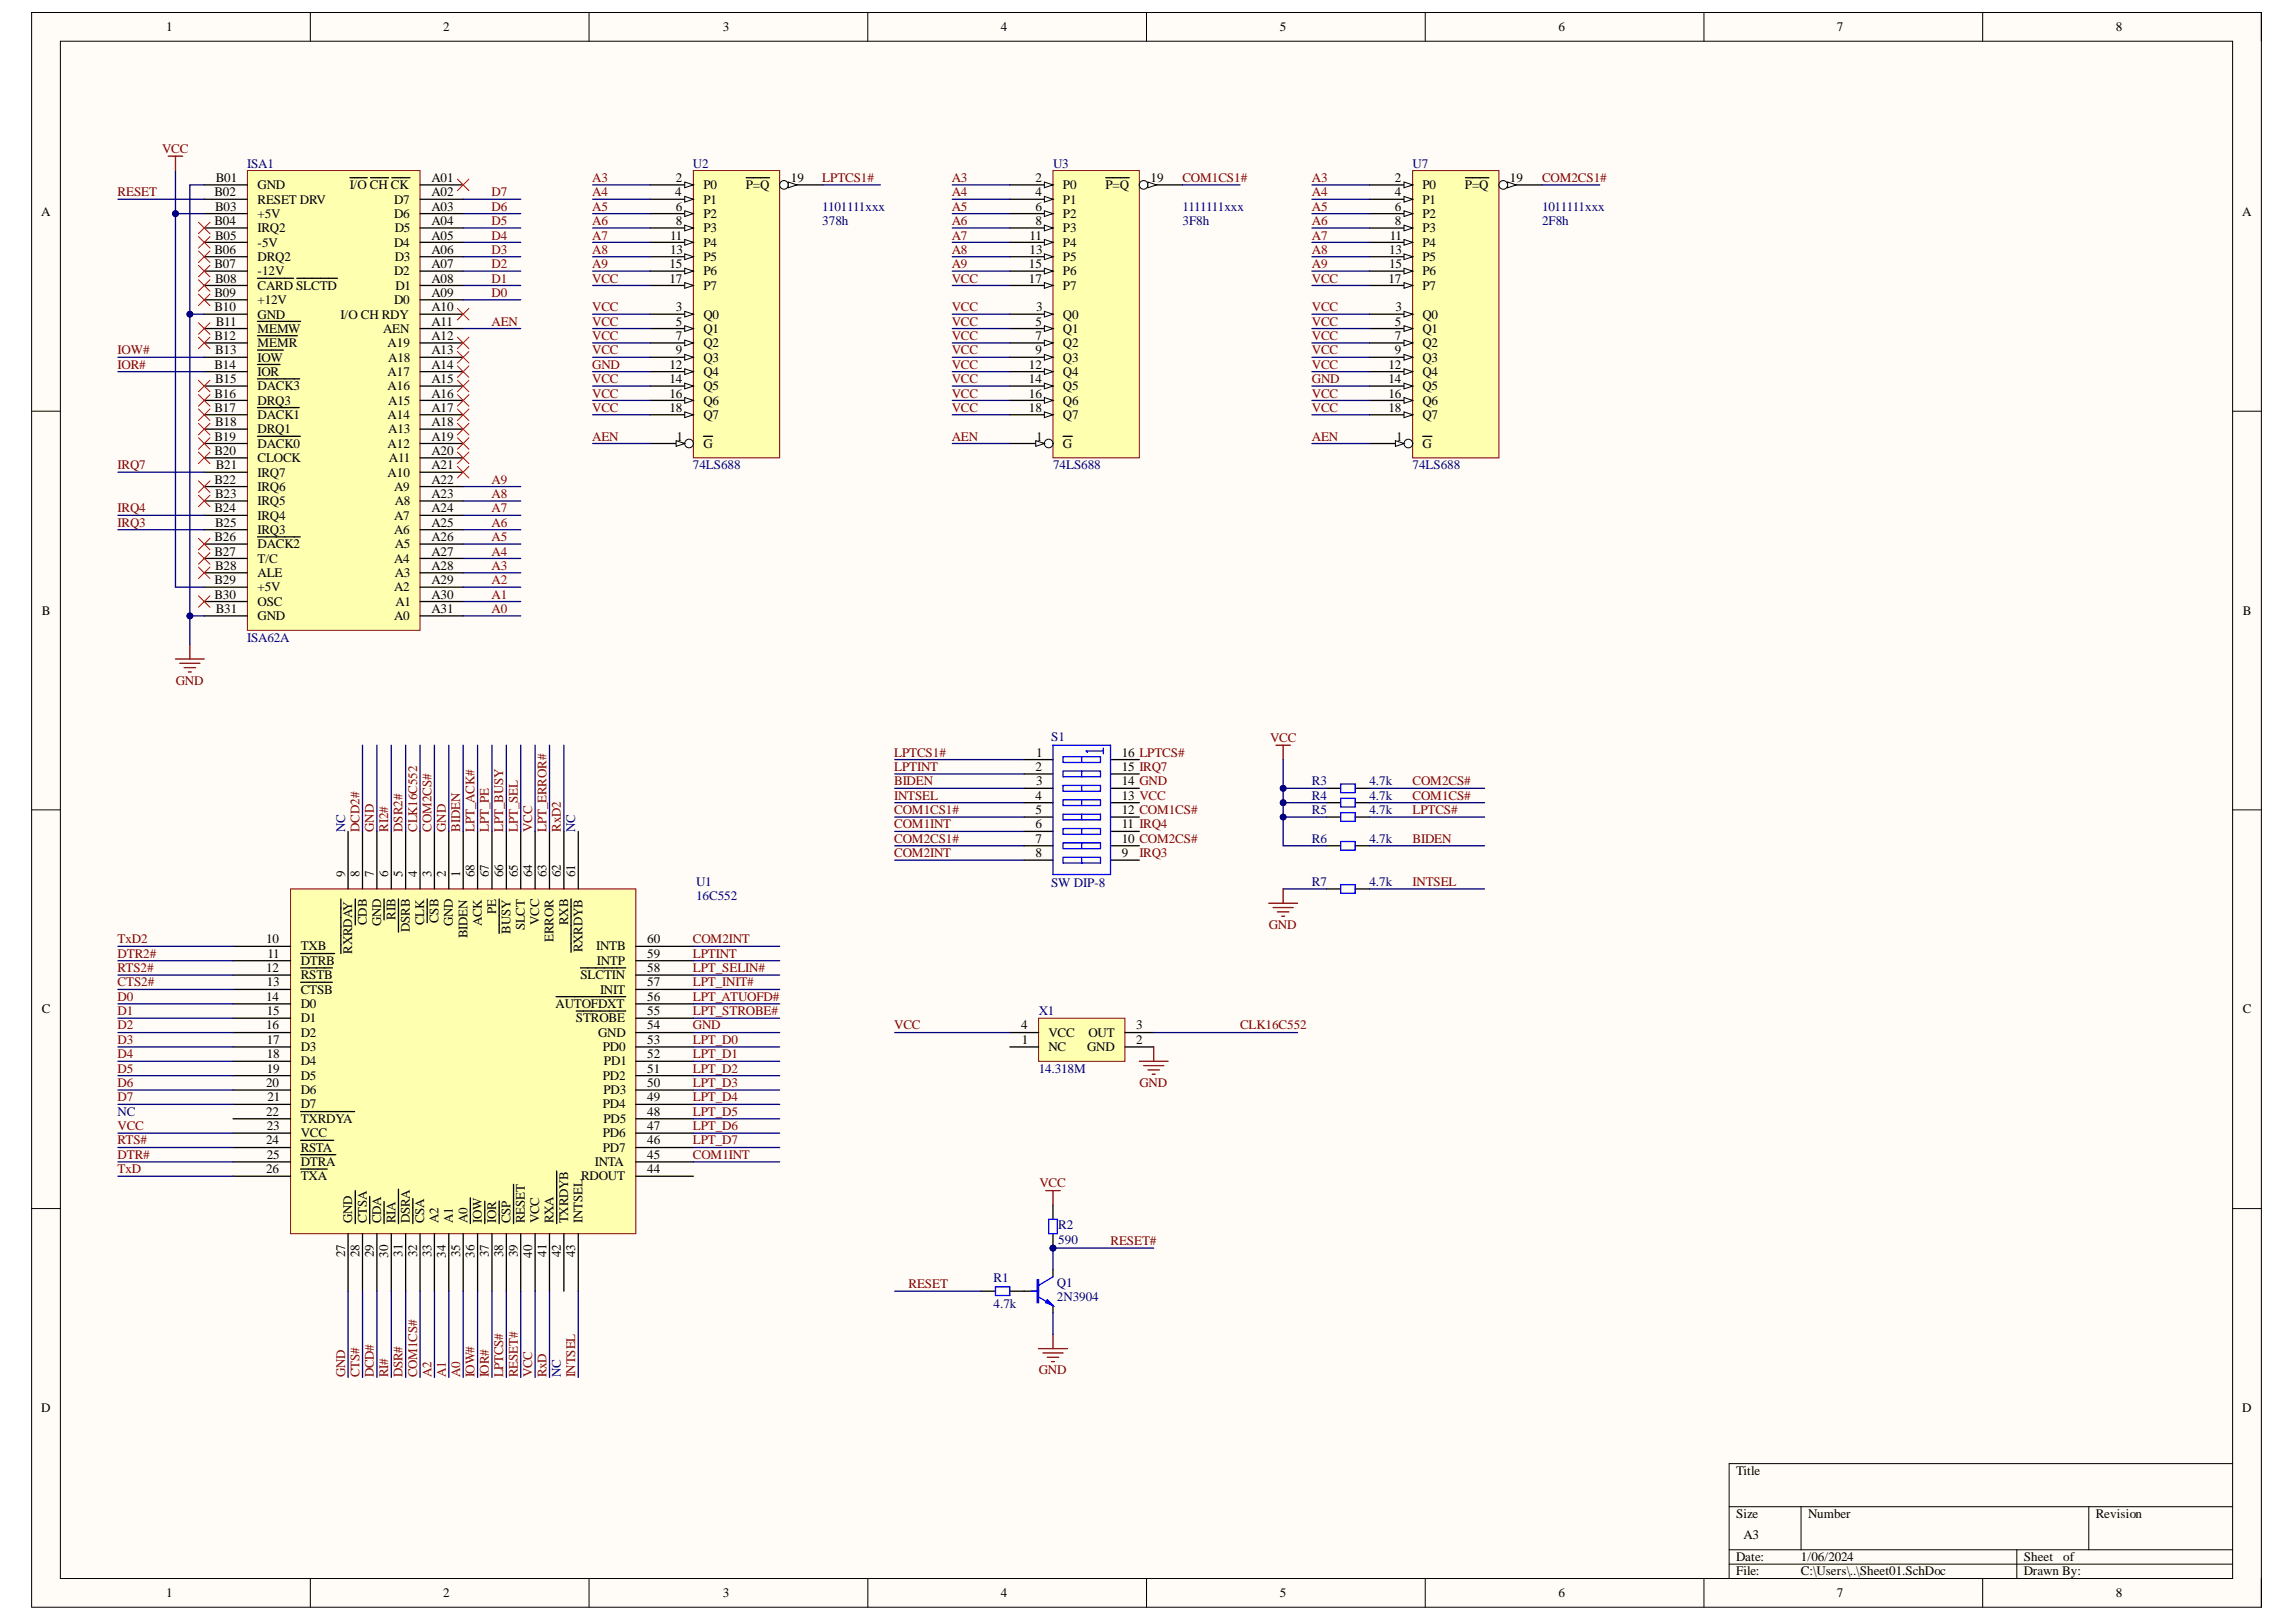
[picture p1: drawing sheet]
<svg xmlns="http://www.w3.org/2000/svg" width="297mm" height="210mm" viewBox="0 0 297 210" stroke-linecap="round" stroke-linejoin="round" font-family="sans-serif">
<defs><g id="words">
<g font-size="1.7">
<text x="21.5" y="4">1</text>
<text x="57.3" y="4">2</text>
<text x="93.5" y="4">3</text>
<text x="129.5" y="4">4</text>
<text x="165.6" y="4">5</text>
<text x="201.6" y="4">6</text>
<text x="237.6" y="4">7</text>
<text x="273.7" y="4">8</text>
<text x="27.9" y="23.6">B01</text>
<text x="55.8" y="23.6">A01</text>
<text x="87.4" y="23.6">2</text>
<text x="102.3" y="23.6">19</text>
<text x="134" y="23.6">2</text>
<text x="148.8" y="23.6">19</text>
<text x="180.5" y="23.6">2</text>
<text x="195.3" y="23.6">19</text>
<text x="5.3" y="28">A</text>
<text x="27.7" y="25.4">B02</text>
<text x="27.7" y="29.1">B04</text>
<text x="27.8" y="27.3">B03</text>
<text x="33.3" y="24.5">GND</text>
<text x="33.3" y="26.4">RESET DRV</text>
<text x="33.3" y="28.2">+5V</text>
<text x="45.2" y="24.5">I/O CH CK</text>
<text x="51" y="26.4">D7</text>
<text x="51" y="28.2">D6</text>
<text x="55.8" y="25.4">A02</text>
<text x="55.8" y="27.3">A03</text>
<text x="55.8" y="29.1">A04</text>
<text x="87.4" y="25.4">4</text>
<text x="87.4" y="27.3">6</text>
<text x="87.4" y="29.1">8</text>
<text x="91" y="24.5">P0</text>
<text x="91" y="26.4">P1</text>
<text x="91" y="28.2">P2</text>
<text x="96.5" y="24.5">P=Q</text>
<text x="134" y="25.4">4</text>
<text x="134" y="27.3">6</text>
<text x="134" y="29.1">8</text>
<text x="137.5" y="24.5">P0</text>
<text x="137.5" y="26.4">P1</text>
<text x="137.5" y="28.2">P2</text>
<text x="143" y="24.5">P=Q</text>
<text x="180.5" y="25.4">4</text>
<text x="180.5" y="27.3">6</text>
<text x="180.5" y="29.1">8</text>
<text x="184" y="24.5">P0</text>
<text x="184" y="26.4">P1</text>
<text x="184" y="28.2">P2</text>
<text x="189.5" y="24.5">P=Q</text>
<text x="290.1" y="28">A</text>
<text x="27.7" y="32.9">B06</text>
<text x="27.7" y="34.7">B07</text>
<text x="27.8" y="31">B05</text>
<text x="33.3" y="30.1">IRQ2</text>
<text x="33.3" y="31.9">-5V</text>
<text x="33.3" y="33.8">DRQ2</text>
<text x="33.3" y="35.6">-12V</text>
<text x="51" y="31.9">D4</text>
<text x="51" y="35.6">D2</text>
<text x="51.1" y="30.1">D5</text>
<text x="51.1" y="33.8">D3</text>
<text x="55.8" y="31">A05</text>
<text x="55.8" y="32.9">A06</text>
<text x="55.8" y="34.7">A07</text>
<text x="86.6" y="34.7">15</text>
<text x="86.7" y="31">11</text>
<text x="86.7" y="32.9">13</text>
<text x="91" y="30.1">P3</text>
<text x="91" y="31.9">P4</text>
<text x="91" y="33.8">P5</text>
<text x="91" y="35.6">P6</text>
<text x="133.1" y="34.7">15</text>
<text x="133.2" y="31">11</text>
<text x="133.2" y="32.9">13</text>
<text x="137.5" y="30.1">P3</text>
<text x="137.5" y="31.9">P4</text>
<text x="137.5" y="33.8">P5</text>
<text x="137.5" y="35.6">P6</text>
<text x="179.7" y="32.9">13</text>
<text x="179.7" y="34.7">15</text>
<text x="179.8" y="31">11</text>
<text x="184" y="30.1">P3</text>
<text x="184" y="31.9">P4</text>
<text x="184" y="33.8">P5</text>
<text x="184" y="35.6">P6</text>
<text x="27.7" y="38.4">B09</text>
<text x="27.7" y="40.3">B10</text>
<text x="27.8" y="36.6">B08</text>
<text x="33.3" y="37.5">CARD SLCTD</text>
<text x="33.3" y="39.4">+12V</text>
<text x="33.3" y="41.2">GND</text>
<text x="44.1" y="41.2">I/O CH RDY</text>
<text x="51" y="39.4">D0</text>
<text x="51.2" y="37.5">D1</text>
<text x="55.8" y="36.6">A08</text>
<text x="55.8" y="38.4">A09</text>
<text x="55.8" y="40.3">A10</text>
<text x="86.6" y="36.6">17</text>
<text x="87.4" y="40.3">3</text>
<text x="91" y="37.5">P7</text>
<text x="91" y="41.2">Q0</text>
<text x="133.1" y="36.6">17</text>
<text x="134" y="40.3">3</text>
<text x="137.5" y="37.5">P7</text>
<text x="137.5" y="41.2">Q0</text>
<text x="179.6" y="36.6">17</text>
<text x="180.6" y="40.3">3</text>
<text x="184" y="37.5">P7</text>
<text x="184" y="41.2">Q0</text>
<text x="27.7" y="44">B12</text>
<text x="27.7" y="47.7">B14</text>
<text x="27.8" y="45.9">B13</text>
<text x="27.9" y="42.1">B11</text>
<text x="33.3" y="43.1">MEMW</text>
<text x="33.3" y="44.9">MEMR</text>
<text x="33.3" y="46.8">IOW</text>
<text x="49.6" y="43.1">AEN</text>
<text x="50.1" y="44.9">A19</text>
<text x="50.2" y="46.8">A18</text>
<text x="55.8" y="42.1">A11</text>
<text x="55.8" y="44">A12</text>
<text x="55.8" y="45.9">A13</text>
<text x="55.8" y="47.7">A14</text>
<text x="86.6" y="47.7">12</text>
<text x="87.4" y="42.1">5</text>
<text x="87.4" y="44">7</text>
<text x="87.4" y="45.9">9</text>
<text x="91" y="43.1">Q1</text>
<text x="91" y="44.9">Q2</text>
<text x="91" y="46.8">Q3</text>
<text x="133.1" y="47.7">12</text>
<text x="134" y="42.1">5</text>
<text x="134" y="44">7</text>
<text x="134" y="45.9">9</text>
<text x="137.5" y="43.1">Q1</text>
<text x="137.5" y="44.9">Q2</text>
<text x="137.5" y="46.8">Q3</text>
<text x="179.6" y="47.7">12</text>
<text x="180.5" y="42.1">5</text>
<text x="180.5" y="44">7</text>
<text x="180.5" y="45.9">9</text>
<text x="184" y="43.1">Q1</text>
<text x="184" y="44.9">Q2</text>
<text x="184" y="46.8">Q3</text>
<text x="27.7" y="51.4">B16</text>
<text x="27.7" y="53.3">B17</text>
<text x="27.8" y="49.6">B15</text>
<text x="33.3" y="48.7">IOR</text>
<text x="33.3" y="50.5">DACK3</text>
<text x="33.3" y="52.4">DRQ3</text>
<text x="50.1" y="48.7">A17</text>
<text x="50.1" y="50.5">A16</text>
<text x="50.2" y="52.4">A15</text>
<text x="55.8" y="49.6">A15</text>
<text x="55.8" y="51.4">A16</text>
<text x="55.8" y="53.3">A17</text>
<text x="86.6" y="49.6">14</text>
<text x="86.6" y="51.4">16</text>
<text x="86.6" y="53.3">18</text>
<text x="91" y="48.7">Q4</text>
<text x="91" y="50.5">Q5</text>
<text x="91" y="52.4">Q6</text>
<text x="133.1" y="49.6">14</text>
<text x="133.1" y="51.4">16</text>
<text x="133.1" y="53.3">18</text>
<text x="137.5" y="48.7">Q4</text>
<text x="137.5" y="50.5">Q5</text>
<text x="137.5" y="52.4">Q6</text>
<text x="179.6" y="49.6">14</text>
<text x="179.6" y="51.4">16</text>
<text x="179.6" y="53.3">18</text>
<text x="184" y="48.7">Q4</text>
<text x="184" y="50.5">Q5</text>
<text x="184" y="52.4">Q6</text>
<text x="27.7" y="57">B19</text>
<text x="27.7" y="58.9">B20</text>
<text x="27.8" y="55.2">B18</text>
<text x="33.3" y="54.2">DACK1</text>
<text x="33.3" y="56.1">DRQ1</text>
<text x="33.3" y="57.9">DACK0</text>
<text x="33.3" y="59.8">CLOCK</text>
<text x="50.1" y="54.2">A14</text>
<text x="50.1" y="57.9">A12</text>
<text x="50.2" y="56.1">A13</text>
<text x="50.3" y="59.8">A11</text>
<text x="55.8" y="55.2">A18</text>
<text x="55.8" y="57">A19</text>
<text x="55.8" y="58.9">A20</text>
<text x="87.5" y="57">1</text>
<text x="91" y="54.2">Q7</text>
<text x="91" y="57.9">G</text>
<text x="134" y="57">1</text>
<text x="137.5" y="54.2">Q7</text>
<text x="137.5" y="57.9">G</text>
<text x="180.6" y="57">1</text>
<text x="184" y="54.2">Q7</text>
<text x="184" y="57.9">G</text>
<text x="27.7" y="62.6">B22</text>
<text x="27.8" y="64.5">B23</text>
<text x="27.9" y="60.7">B21</text>
<text x="33.3" y="61.7">IRQ7</text>
<text x="33.3" y="63.5">IRQ6</text>
<text x="33.3" y="65.4">IRQ5</text>
<text x="50.1" y="61.7">A10</text>
<text x="51" y="63.5">A9</text>
<text x="51.1" y="65.4">A8</text>
<text x="55.8" y="60.7">A21</text>
<text x="55.8" y="62.6">A22</text>
<text x="55.8" y="64.5">A23</text>
<text x="27.7" y="66.3">B24</text>
<text x="27.7" y="70">B26</text>
<text x="27.7" y="71.9">B27</text>
<text x="27.8" y="68.2">B25</text>
<text x="33.3" y="67.2">IRQ4</text>
<text x="33.3" y="69.1">IRQ3</text>
<text x="33.3" y="71">DACK2</text>
<text x="51" y="67.2">A7</text>
<text x="51" y="69.1">A6</text>
<text x="51.1" y="71">A5</text>
<text x="55.8" y="66.3">A24</text>
<text x="55.8" y="68.2">A25</text>
<text x="55.8" y="70">A26</text>
<text x="55.8" y="71.9">A27</text>
<text x="27.7" y="75.6">B29</text>
<text x="27.7" y="77.5">B30</text>
<text x="27.8" y="73.7">B28</text>
<text x="33.3" y="72.8">T/C</text>
<text x="33.3" y="74.7">ALE</text>
<text x="33.3" y="76.5">+5V</text>
<text x="51" y="72.8">A4</text>
<text x="51" y="76.5">A2</text>
<text x="51.1" y="74.7">A3</text>
<text x="55.8" y="73.7">A28</text>
<text x="55.8" y="75.6">A29</text>
<text x="55.8" y="77.5">A30</text>
<text x="5.4" y="79.6">B</text>
<text x="27.9" y="79.3">B31</text>
<text x="33.3" y="78.4">OSC</text>
<text x="33.3" y="80.3">GND</text>
<text x="51" y="80.3">A0</text>
<text x="51.2" y="78.4">A1</text>
<text x="55.8" y="79.3">A31</text>
<text x="290.1" y="79.6">B</text>
<text x="134" y="99.8">2</text>
<text x="134" y="97.9">1</text>
<text x="134" y="101.6">3</text>
<text x="145.1" y="97.9">16 LPTCS#</text>
<text x="145.1" y="99.8">15 IRQ7</text>
<text x="145.1" y="101.6">14 GND</text>
<text x="134" y="103.5">4</text>
<text x="134" y="105.3">5</text>
<text x="134" y="107.2">6</text>
<text x="145.1" y="103.5">13 VCC</text>
<text x="145.1" y="105.3">12 COM1CS#</text>
<text x="145.1" y="107.2">11 IRQ4</text>
<text x="44.7" y="113.5" transform="rotate(-90 44.7 113.5)">9</text>
<text x="46.5" y="113.5" transform="rotate(-90 46.5 113.5)">8</text>
<text x="48.4" y="113.5" transform="rotate(-90 48.4 113.5)">7</text>
<text x="50.2" y="113.5" transform="rotate(-90 50.2 113.5)">6</text>
<text x="52.1" y="113.5" transform="rotate(-90 52.1 113.5)">5</text>
<text x="54" y="113.5" transform="rotate(-90 54 113.5)">4</text>
<text x="55.8" y="113.5" transform="rotate(-90 55.8 113.5)">3</text>
<text x="57.7" y="113.5" transform="rotate(-90 57.7 113.5)">2</text>
<text x="59.5" y="113.5" transform="rotate(-90 59.5 113.5)">1</text>
<text x="61.4" y="113.5" transform="rotate(-90 61.4 113.5)">68</text>
<text x="63.3" y="113.5" transform="rotate(-90 63.3 113.5)">67</text>
<text x="65.1" y="113.5" transform="rotate(-90 65.1 113.5)">66</text>
<text x="67" y="113.5" transform="rotate(-90 67 113.5)">65</text>
<text x="68.8" y="113.5" transform="rotate(-90 68.8 113.5)">64</text>
<text x="70.7" y="113.5" transform="rotate(-90 70.7 113.5)">63</text>
<text x="72.6" y="113.5" transform="rotate(-90 72.6 113.5)">62</text>
<text x="74.4" y="113.5" transform="rotate(-90 74.4 113.5)">61</text>
<text x="134" y="109.1">7</text>
<text x="134" y="110.9">8</text>
<text x="145.1" y="109.1">10 COM2CS#</text>
<text x="145.1" y="110.9">9</text>
<text x="47.4" y="119.7" transform="rotate(-90 47.4 119.7)">CDB</text>
<text x="49.3" y="119.9" transform="rotate(-90 49.3 119.9)">GND</text>
<text x="51.2" y="119" transform="rotate(-90 51.2 119)">RIB</text>
<text x="54.9" y="119.7" transform="rotate(-90 54.9 119.7)">CLK</text>
<text x="56.7" y="119.5" transform="rotate(-90 56.7 119.5)">CSB</text>
<text x="58.6" y="119.9" transform="rotate(-90 58.6 119.9)">GND</text>
<text x="62.3" y="119.9" transform="rotate(-90 62.3 119.9)">ACK</text>
<text x="64.2" y="118.3" transform="rotate(-90 64.2 118.3)">PE</text>
<text x="69.8" y="119.7" transform="rotate(-90 69.8 119.7)">VCC</text>
<text x="73.5" y="119.7" transform="rotate(-90 73.5 119.7)">RXB</text>
<text x="34.4" y="122.1">10</text>
<text x="34.4" y="125.8">12</text>
<text x="34.6" y="123.9">11</text>
<text x="38.9" y="123">TXB</text>
<text x="38.9" y="124.9">DTRB</text>
<text x="45.6" y="123.4" transform="rotate(-90 45.6 123.4)">RXRDAY</text>
<text x="53" y="120.6" transform="rotate(-90 53 120.6)">DSRB</text>
<text x="60.5" y="121.4" transform="rotate(-90 60.5 121.4)">BIDEN</text>
<text x="66" y="120.8" transform="rotate(-90 66 120.8)">BUSY</text>
<text x="67.9" y="120.4" transform="rotate(-90 67.9 120.4)">SLCT</text>
<text x="71.6" y="121.9" transform="rotate(-90 71.6 121.9)">ERROR</text>
<text x="75.3" y="123.3" transform="rotate(-90 75.3 123.3)">RXRDYB</text>
<text x="77.1" y="123">INTB</text>
<text x="77.2" y="124.9">INTP</text>
<text x="83.7" y="125.8">58</text>
<text x="83.7" y="123.9">59</text>
<text x="83.7" y="122.1">60</text>
<text x="5.4" y="131.1">C</text>
<text x="34.4" y="129.5">14</text>
<text x="34.5" y="127.6">13</text>
<text x="34.5" y="131.4">15</text>
<text x="38.9" y="126.7">RSTB</text>
<text x="38.9" y="128.6">CTSB</text>
<text x="38.9" y="130.4">D0</text>
<text x="71.9" y="130.4">AUTOFDXT</text>
<text x="75.1" y="126.7">SLCTIN</text>
<text x="77.6" y="128.6">INIT</text>
<text x="83.7" y="131.4">55</text>
<text x="83.7" y="129.5">56</text>
<text x="83.7" y="127.6">57</text>
<text x="290.1" y="131.1">C</text>
<text x="34.4" y="133.2">16</text>
<text x="34.5" y="135.1">17</text>
<text x="34.5" y="136.9">18</text>
<text x="38.9" y="132.3">D1</text>
<text x="38.9" y="134.2">D2</text>
<text x="38.9" y="136">D3</text>
<text x="38.9" y="137.9">D4</text>
<text x="74.5" y="132.3">STROBE</text>
<text x="77.4" y="134.2">GND</text>
<text x="78" y="136">PD0</text>
<text x="78.1" y="137.9">PD1</text>
<text x="83.7" y="136.9">52</text>
<text x="83.7" y="135.1">53</text>
<text x="83.7" y="133.2">54</text>
<text x="132.1" y="133.2">4</text>
<text x="132.2" y="135.1">1</text>
<text x="135.6" y="136">NC</text>
<text x="135.6" y="134.2">VCC</text>
<text x="140.6" y="136">GND</text>
<text x="140.8" y="134.2">OUT</text>
<text x="147" y="135.1">2</text>
<text x="147" y="133.2">3</text>
<text x="34.4" y="140.7">20</text>
<text x="34.5" y="138.8">19</text>
<text x="34.6" y="142.5">21</text>
<text x="38.9" y="139.7">D5</text>
<text x="38.9" y="141.6">D6</text>
<text x="38.9" y="143.4">D7</text>
<text x="78" y="143.4">PD4</text>
<text x="78" y="139.7">PD2</text>
<text x="78.1" y="141.6">PD3</text>
<text x="83.7" y="142.5">49</text>
<text x="83.7" y="140.7">50</text>
<text x="83.7" y="138.8">51</text>
<text x="34.4" y="144.4">22</text>
<text x="34.4" y="148.1">24</text>
<text x="34.5" y="146.2">23</text>
<text x="34.5" y="150">25</text>
<text x="38.9" y="145.3">TXRDYA</text>
<text x="38.9" y="147.2">VCC</text>
<text x="38.9" y="149">RSTA</text>
<text x="78" y="149">PD7</text>
<text x="78" y="147.2">PD6</text>
<text x="78.1" y="145.3">PD5</text>
<text x="83.7" y="150">45</text>
<text x="83.7" y="148.1">46</text>
<text x="83.7" y="146.2">47</text>
<text x="83.7" y="144.4">48</text>
<text x="34.4" y="151.8">26</text>
<text x="38.9" y="150.9">DTRA</text>
<text x="38.9" y="152.7">TXA</text>
<text x="75.2" y="152.7">RDOUT</text>
<text x="77" y="150.9">INTA</text>
<text x="83.7" y="151.8">44</text>
<text x="45.6" y="158.3" transform="rotate(-90 45.6 158.3)">GND</text>
<text x="47.4" y="158.3" transform="rotate(-90 47.4 158.3)">CTSA</text>
<text x="49.3" y="158.3" transform="rotate(-90 49.3 158.3)">CDA</text>
<text x="51.2" y="158.3" transform="rotate(-90 51.2 158.3)">RIA</text>
<text x="53" y="158.3" transform="rotate(-90 53 158.3)">DSRA</text>
<text x="54.9" y="158.3" transform="rotate(-90 54.9 158.3)">CSA</text>
<text x="56.7" y="158.3" transform="rotate(-90 56.7 158.3)">A2</text>
<text x="58.6" y="158.3" transform="rotate(-90 58.6 158.3)">A1</text>
<text x="60.5" y="158.3" transform="rotate(-90 60.5 158.3)">A0</text>
<text x="62.3" y="158.3" transform="rotate(-90 62.3 158.3)">IOW</text>
<text x="64.2" y="158.3" transform="rotate(-90 64.2 158.3)">IOR</text>
<text x="66" y="158.3" transform="rotate(-90 66 158.3)">CSP</text>
<text x="67.9" y="158.3" transform="rotate(-90 67.9 158.3)">RESET</text>
<text x="69.8" y="158.3" transform="rotate(-90 69.8 158.3)">VCC</text>
<text x="71.6" y="158.3" transform="rotate(-90 71.6 158.3)">RXA</text>
<text x="73.5" y="158.3" transform="rotate(-90 73.5 158.3)">TXRDYB</text>
<text x="75.3" y="158.3" transform="rotate(-90 75.3 158.3)">INTSEL</text>
<text x="44.7" y="162.7" transform="rotate(-90 44.7 162.7)">27</text>
<text x="46.5" y="162.7" transform="rotate(-90 46.5 162.7)">28</text>
<text x="48.4" y="162.7" transform="rotate(-90 48.4 162.7)">29</text>
<text x="50.2" y="162.8" transform="rotate(-90 50.2 162.8)">30</text>
<text x="52.1" y="162.6" transform="rotate(-90 52.1 162.6)">31</text>
<text x="54" y="162.7" transform="rotate(-90 54 162.7)">32</text>
<text x="55.8" y="162.7" transform="rotate(-90 55.8 162.7)">33</text>
<text x="57.7" y="162.8" transform="rotate(-90 57.7 162.8)">34</text>
<text x="59.5" y="162.7" transform="rotate(-90 59.5 162.7)">35</text>
<text x="61.4" y="162.8" transform="rotate(-90 61.4 162.8)">36</text>
<text x="63.3" y="162.7" transform="rotate(-90 63.3 162.7)">37</text>
<text x="65.1" y="162.7" transform="rotate(-90 65.1 162.7)">38</text>
<text x="67" y="162.7" transform="rotate(-90 67 162.7)">39</text>
<text x="68.8" y="162.8" transform="rotate(-90 68.8 162.8)">40</text>
<text x="70.7" y="162.6" transform="rotate(-90 70.7 162.6)">41</text>
<text x="72.6" y="162.7" transform="rotate(-90 72.6 162.7)">42</text>
<text x="74.4" y="162.7" transform="rotate(-90 74.4 162.7)">43</text>
<text x="5.3" y="182.7">D</text>
<text x="290.1" y="182.7">D</text>
<text x="224.6" y="190.8">Title</text>
<text x="224.6" y="196.4">Size</text>
<text x="233.9" y="196.4">Number</text>
<text x="271.1" y="196.4">Revision</text>
<text x="224.6" y="202">Date:</text>
<text x="224.6" y="203.9">File:</text>
<text x="225.5" y="199.2">A3</text>
<text x="233" y="202">1/06/2024</text>
<text x="233" y="203.9">C:\Users\..\Sheet01.SchDoc</text>
<text x="261.8" y="202">Sheet</text>
<text x="261.8" y="203.9">Drawn By:</text>
<text x="266.9" y="202">of</text>
<text x="21.5" y="206.6">1</text>
<text x="57.3" y="206.6">2</text>
<text x="93.5" y="206.6">3</text>
<text x="129.5" y="206.6">4</text>
<text x="165.6" y="206.6">5</text>
<text x="201.6" y="206.6">6</text>
<text x="237.6" y="206.6">7</text>
<text x="273.7" y="206.6">8</text>
</g>
<g font-size="1.7" fill="#800000">
<text x="21" y="19.8">VCC</text>
<text x="76.6" y="23.6">A3</text>
<text x="106.4" y="23.6">LPTCS1#</text>
<text x="123.1" y="23.6">A3</text>
<text x="153" y="23.6">COM1CS1#</text>
<text x="169.7" y="23.6">A3</text>
<text x="199.5" y="23.6">COM2CS1#</text>
<text x="15.2" y="25.4">RESET</text>
<text x="63.6" y="29.1">D5</text>
<text x="63.6" y="27.3">D6</text>
<text x="63.6" y="25.4">D7</text>
<text x="76.6" y="25.4">A4</text>
<text x="76.6" y="27.3">A5</text>
<text x="76.6" y="29.1">A6</text>
<text x="123.1" y="25.4">A4</text>
<text x="123.1" y="27.3">A5</text>
<text x="123.1" y="29.1">A6</text>
<text x="169.7" y="25.4">A4</text>
<text x="169.7" y="27.3">A5</text>
<text x="169.7" y="29.1">A6</text>
<text x="63.6" y="34.7">D2</text>
<text x="63.6" y="32.9">D3</text>
<text x="63.6" y="31">D4</text>
<text x="76.6" y="31">A7</text>
<text x="76.6" y="32.9">A8</text>
<text x="76.6" y="34.7">A9</text>
<text x="123.1" y="31">A7</text>
<text x="123.1" y="32.9">A8</text>
<text x="123.1" y="34.7">A9</text>
<text x="169.7" y="31">A7</text>
<text x="169.7" y="32.9">A8</text>
<text x="169.7" y="34.7">A9</text>
<text x="63.6" y="38.4">D0</text>
<text x="63.6" y="36.6">D1</text>
<text x="76.6" y="36.6">VCC</text>
<text x="76.6" y="40.3">VCC</text>
<text x="123.1" y="36.6">VCC</text>
<text x="123.1" y="40.3">VCC</text>
<text x="169.7" y="36.6">VCC</text>
<text x="169.7" y="40.3">VCC</text>
<text x="15.2" y="45.9">IOW#</text>
<text x="15.2" y="47.7">IOR#</text>
<text x="63.6" y="42.1">AEN</text>
<text x="76.6" y="45.9">VCC</text>
<text x="76.6" y="44">VCC</text>
<text x="76.6" y="42.1">VCC</text>
<text x="76.6" y="47.7">GND</text>
<text x="123.1" y="47.7">VCC</text>
<text x="123.1" y="45.9">VCC</text>
<text x="123.1" y="44">VCC</text>
<text x="123.1" y="42.1">VCC</text>
<text x="169.7" y="47.7">VCC</text>
<text x="169.7" y="45.9">VCC</text>
<text x="169.7" y="44">VCC</text>
<text x="169.7" y="42.1">VCC</text>
<text x="76.6" y="53.3">VCC</text>
<text x="76.6" y="51.4">VCC</text>
<text x="76.6" y="49.6">VCC</text>
<text x="123.1" y="53.3">VCC</text>
<text x="123.1" y="51.4">VCC</text>
<text x="123.1" y="49.6">VCC</text>
<text x="169.7" y="53.3">VCC</text>
<text x="169.7" y="51.4">VCC</text>
<text x="169.7" y="49.6">GND</text>
<text x="76.6" y="57">AEN</text>
<text x="123.1" y="57">AEN</text>
<text x="169.7" y="57">AEN</text>
<text x="15.2" y="60.7">IRQ7</text>
<text x="63.6" y="64.5">A8</text>
<text x="63.6" y="62.6">A9</text>
<text x="15.2" y="68.2">IRQ3</text>
<text x="15.2" y="66.3">IRQ4</text>
<text x="63.6" y="71.9">A4</text>
<text x="63.6" y="70">A5</text>
<text x="63.6" y="68.2">A6</text>
<text x="63.6" y="66.3">A7</text>
<text x="63.6" y="77.5">A1</text>
<text x="63.6" y="75.6">A2</text>
<text x="63.6" y="73.7">A3</text>
<text x="63.6" y="79.3">A0</text>
<text x="22.7" y="88.6">GND</text>
<text x="115.7" y="99.8">LPTINT</text>
<text x="115.7" y="97.9">LPTCS1#</text>
<text x="115.7" y="101.6">BIDEN</text>
<text x="164.3" y="96.1">VCC</text>
<text x="182.7" y="101.6">COM2CS#</text>
<text x="46.5" y="107.6" transform="rotate(-90 46.5 107.6)">DCD2#</text>
<text x="48.4" y="107.6" transform="rotate(-90 48.4 107.6)">GND</text>
<text x="50.2" y="107.6" transform="rotate(-90 50.2 107.6)">RI2#</text>
<text x="52.1" y="107.6" transform="rotate(-90 52.1 107.6)">DSR2#</text>
<text x="54" y="107.6" transform="rotate(-90 54 107.6)">CLK16C552</text>
<text x="55.8" y="107.6" transform="rotate(-90 55.8 107.6)">COM2CS#</text>
<text x="57.7" y="107.6" transform="rotate(-90 57.7 107.6)">GND</text>
<text x="59.5" y="107.6" transform="rotate(-90 59.5 107.6)">BIDEN</text>
<text x="61.4" y="107.6" transform="rotate(-90 61.4 107.6)">LPT_ACK#</text>
<text x="63.3" y="107.6" transform="rotate(-90 63.3 107.6)">LPT_PE</text>
<text x="65.1" y="107.6" transform="rotate(-90 65.1 107.6)">LPT_BUSY</text>
<text x="67" y="107.6" transform="rotate(-90 67 107.6)">LPT_SEL</text>
<text x="68.8" y="107.6" transform="rotate(-90 68.8 107.6)">VCC</text>
<text x="70.7" y="107.6" transform="rotate(-90 70.7 107.6)">LPT_ERROR#</text>
<text x="72.6" y="107.6" transform="rotate(-90 72.6 107.6)">RxD2</text>
<text x="115.7" y="105.3">COM1CS1#</text>
<text x="115.7" y="103.5">INTSEL</text>
<text x="115.7" y="107.2">COM1INT</text>
<text x="182.7" y="105.3">LPTCS#</text>
<text x="182.7" y="103.5">COM1CS#</text>
<text x="115.7" y="109.1">COM2CS1#</text>
<text x="115.7" y="110.9">COM2INT</text>
<text x="147.4" y="110.9">IRQ3</text>
<text x="182.7" y="109.1">BIDEN</text>
<text x="182.7" y="114.6">INTSEL</text>
<text x="15.2" y="125.8">RTS2#</text>
<text x="15.2" y="123.9">DTR2#</text>
<text x="15.2" y="122.1">TxD2</text>
<text x="89.6" y="125.8">LPT_SELIN#</text>
<text x="89.6" y="123.9">LPTINT</text>
<text x="89.6" y="122.1">COM2INT</text>
<text x="164.1" y="120.2">GND</text>
<text x="15.2" y="127.6">CTS2#</text>
<text x="15.2" y="129.5">D0</text>
<text x="15.2" y="131.4">D1</text>
<text x="89.6" y="131.4">LPT_STROBE#</text>
<text x="89.6" y="129.5">LPT_ATUOFD#</text>
<text x="89.6" y="127.6">LPT_INIT#</text>
<text x="15.2" y="133.2">D2</text>
<text x="15.2" y="135.1">D3</text>
<text x="15.2" y="136.9">D4</text>
<text x="89.6" y="135.1">LPT_D0</text>
<text x="89.6" y="136.9">LPT_D1</text>
<text x="89.6" y="133.2">GND</text>
<text x="115.7" y="133.2">VCC</text>
<text x="160.4" y="133.2">CLK16C552</text>
<text x="15.2" y="138.8">D5</text>
<text x="15.2" y="140.7">D6</text>
<text x="15.2" y="142.5">D7</text>
<text x="89.6" y="138.8">LPT_D2</text>
<text x="89.6" y="140.7">LPT_D3</text>
<text x="89.6" y="142.5">LPT_D4</text>
<text x="147.4" y="140.7">GND</text>
<text x="15.2" y="148.1">RTS#</text>
<text x="15.2" y="150">DTR#</text>
<text x="15.2" y="146.2">VCC</text>
<text x="89.6" y="144.4">LPT_D5</text>
<text x="89.6" y="146.2">LPT_D6</text>
<text x="89.6" y="148.1">LPT_D7</text>
<text x="89.6" y="150">COM1INT</text>
<text x="15.2" y="151.8">TxD</text>
<text x="134.5" y="153.7">VCC</text>
<text x="143.7" y="161.1">RESET#</text>
<text x="117.5" y="166.7">RESET</text>
<text x="44.7" y="178.3" transform="rotate(-90 44.7 178.3)">GND</text>
<text x="46.5" y="178.3" transform="rotate(-90 46.5 178.3)">CTS#</text>
<text x="48.4" y="178.3" transform="rotate(-90 48.4 178.3)">DCD#</text>
<text x="50.2" y="178.3" transform="rotate(-90 50.2 178.3)">RI#</text>
<text x="52.1" y="178.3" transform="rotate(-90 52.1 178.3)">DSR#</text>
<text x="54" y="178.3" transform="rotate(-90 54 178.3)">COM1CS#</text>
<text x="55.8" y="178.3" transform="rotate(-90 55.8 178.3)">A2</text>
<text x="57.7" y="178.3" transform="rotate(-90 57.7 178.3)">A1</text>
<text x="59.5" y="178.3" transform="rotate(-90 59.5 178.3)">A0</text>
<text x="61.4" y="178.3" transform="rotate(-90 61.4 178.3)">IOW#</text>
<text x="63.3" y="178.3" transform="rotate(-90 63.3 178.3)">IOR#</text>
<text x="65.1" y="178.3" transform="rotate(-90 65.1 178.3)">LPTCS#</text>
<text x="67" y="178.3" transform="rotate(-90 67 178.3)">RESET#</text>
<text x="68.8" y="178.3" transform="rotate(-90 68.8 178.3)">VCC</text>
<text x="70.7" y="178.3" transform="rotate(-90 70.7 178.3)">RxD</text>
<text x="74.4" y="178.3" transform="rotate(-90 74.4 178.3)">INTSEL</text>
<text x="134.4" y="177.8">GND</text>
</g>
<g font-size="1.7" fill="#000080">
<text x="32" y="21.7">ISA1</text>
<text x="89.6" y="21.7">U2</text>
<text x="136.2" y="21.7">U3</text>
<text x="182.7" y="21.7">U7</text>
<text x="106.4" y="27.3">1101111xxx</text>
<text x="106.4" y="29.1">378h</text>
<text x="153" y="27.3">1111111xxx</text>
<text x="153" y="29.1">3F8h</text>
<text x="199.5" y="27.3">1011111xxx</text>
<text x="199.5" y="29.1">2F8h</text>
<text x="89.6" y="60.7">74LS688</text>
<text x="136.2" y="60.7">74LS688</text>
<text x="182.7" y="60.7">74LS688</text>
<text x="32" y="83">ISA62A</text>
<text x="136" y="95.9">S1</text>
<text x="169.7" y="101.6">R3</text>
<text x="177.2" y="101.6">4.7k</text>
<text x="44.7" y="107.6" transform="rotate(-90 44.7 107.6)">NC</text>
<text x="74.4" y="107.6" transform="rotate(-90 74.4 107.6)">NC</text>
<text x="169.7" y="105.3">R5</text>
<text x="169.7" y="103.5">R4</text>
<text x="177.2" y="105.3">4.7k</text>
<text x="177.2" y="103.5">4.7k</text>
<text x="169.7" y="109.1">R6</text>
<text x="177.2" y="109.1">4.7k</text>
<text x="90.1" y="114.6">U1</text>
<text x="90.1" y="116.5">16C552</text>
<text x="136" y="114.8">SW DIP-8</text>
<text x="169.7" y="114.6">R7</text>
<text x="177.2" y="114.6">4.7k</text>
<text x="134.4" y="131.4">X1</text>
<text x="134.4" y="138.8">14.318M</text>
<text x="15.2" y="144.4">NC</text>
<text x="136.9" y="159.1">R2</text>
<text x="136.9" y="160.9">590</text>
<text x="128.5" y="165.9">R1</text>
<text x="136.7" y="166.5">Q1</text>
<text x="128.5" y="169.3">4.7k</text>
<text x="136.7" y="168.4">2N3904</text>
<text x="72.6" y="178.3" transform="rotate(-90 72.6 178.3)">NC</text>
</g>
</g></defs>
<path d="M4.1 1.6h288.5v206.4h-288.5z" fill-rule="evenodd" fill="#fffcf8"/>
<path d="M4.1 1.6h288.5v206.4h-288.5z" fill="none" stroke="#000" stroke-width=".13"/>
<path d="M7.8 5.3h281v199h-281z" fill-rule="evenodd" fill="#fffcf8"/>
<g fill="none" stroke="#000" stroke-width=".13">
<path d="M4.1 1.6h3.7M7.8 5.3h281v199h-281zM40.1 1.6v3.7M76.2 1.6v3.7M112.3 1.6v3.7M148.3 1.6v3.7M184.4 1.6v3.7M220.4 1.6v3.7M256.5 1.6v3.7M288.8 1.6h3.8v3.7M4.1 53.2h3.7M288.8 53.2h3.8"/>
<path d="M4.1 104.8h3.7M288.8 104.8h3.8M4.1 156.4h3.7M288.8 156.4h3.8M223.7 195h65.1M233 195v5.6M270.2 195v5.6M288.8 189.4h-65.1v14.9M40.1 204.3v3.7M76.2 204.3v3.7M112.3 204.3v3.7M148.3 204.3v3.7"/>
<path d="M184.4 204.3v3.7M220.4 204.3v3.7M223.7 200.6h65.1M223.7 202.4h65.1M256.5 204.3v3.7M260.9 200.6v3.7M292.6 204.3v3.7"/>
</g>
<path d="M32 22.1h22.3v59.5h-22.3z" fill-rule="evenodd" fill="#ffffb0"/>
<path d="M32 22.1h22.3v59.5h-22.3z" fill="none" stroke="#800000" stroke-width=".13"/>
<g fill="none" stroke="#000" stroke-width=".17">
<path d="M26.4 23.9h5.6M26.4 25.8h5.6M26.4 27.6h5.6M26.4 29.5h5.6M26.4 31.4h5.6M26.4 33.2h5.6M26.4 35.1h5.6M26.4 36.9h5.6M26.4 38.8h5.6M33.3 36h4.7M38.4 36h5.3M45.3 23h2.2"/>
<path d="M47.9 23h2.4M50.7 23h2.3M54.3 23.9h5.6M54.3 25.8h5.6M54.3 27.6h5.6M54.3 29.5h5.6M54.3 31.4h5.6M54.3 33.2h5.6M54.3 35.1h5.6M54.3 36.9h5.6M54.3 38.8h5.6M26.4 40.7h5.6"/>
<path d="M26.4 42.5h5.6M26.4 44.4h5.6M26.4 46.2h5.6M26.4 48.1h5.6M26.4 50h5.6M26.4 51.8h5.6M26.4 53.7h5.6M26.4 55.5h5.6M26.4 57.4h5.6M26.4 59.3h5.6M33.3 41.6h5.6M33.3 43.4h5.2"/>
<path d="M33.3 45.3h3.4M33.3 47.2h2.9M33.3 49h5.5M33.3 52.7h5.4M33.3 56.5h5.6M54.3 40.7h5.6M54.3 42.5h5.6M54.3 44.4h5.6M54.3 46.2h5.6M54.3 48.1h5.6M54.3 50h5.6M54.3 51.8h5.6"/>
<path d="M54.3 53.7h5.6M54.3 55.5h5.6M54.3 57.4h5.6M54.3 59.3h5.6M26.4 61.1h5.6M26.4 63h5.6M26.4 64.8h5.6M26.4 66.7h5.6M26.4 68.6h5.6M26.4 70.4h5.6M26.4 72.3h5.6M26.4 74.1h5.6"/>
<path d="M26.4 76h5.6M26.4 77.8h5.6M26.4 79.7h5.6M33.3 69.5h5.5M54.3 61.1h5.6M54.3 63h5.6M54.3 64.8h5.6M54.3 66.7h5.6M54.3 68.6h5.6M54.3 70.4h5.6M54.3 72.3h5.6M54.3 74.1h5.6"/>
<path d="M54.3 76h5.6M54.3 77.8h5.6M54.3 79.7h5.6"/>
</g>
<g fill="none" stroke="#f00" stroke-width=".13">
<path d="M25.7 28.8l1.5 1.4M25.7 30.6l1.5 1.5M25.7 32.5l1.5 1.5M25.7 36.2l1.5 1.5M27.2 28.8l-1.5 1.4M27.2 30.6l-1.5 1.5M27.2 32.5l-1.5 1.5M27.2 36.2l-1.5 1.5M59.2 23.2l1.5 1.5M60.7 23.2l-1.5 1.5M25.7 49.2l1.5 1.5M25.7 51.1l1.5 1.5"/>
<path d="M25.7 52.9l1.5 1.5M25.7 54.8l1.5 1.5M25.7 56.6l1.5 1.5M27.2 49.2l-1.5 1.5M27.2 51.1l-1.5 1.5M27.2 52.9l-1.5 1.5M27.2 54.8l-1.5 1.5M27.2 56.6l-1.5 1.5M25.7 62.2l1.5 1.5M25.7 64.1l1.5 1.5M25.7 69.7l1.5 1.5M25.7 71.5l1.5 1.5"/>
<path d="M27.2 62.2l-1.5 1.5M27.2 64.1l-1.5 1.5M27.2 69.7l-1.5 1.5M27.2 71.5l-1.5 1.5"/>
</g>
<path d="M22.7 85.3h3.7M23.3 85.8h2.6M23.8 86.4h1.5M24.4 87h.3M24.6 83.4v1.9" fill="none" stroke="#800000" stroke-width=".17"/>
<path d="M15.3 25.8h11.1M24.6 40.7h1.8" fill="none" stroke="#000080" stroke-width=".17"/>
<circle cx="24.6" cy="40.7" r=".37" fill="#000080"/>
<circle cx="24.6" cy="40.7" r=".37" fill="none" stroke="#000080" stroke-width=".13"/>
<g fill="none" stroke="#000080" stroke-width=".17">
<path d="M59.9 25.8h7.5M59.9 27.6h7.5M59.9 29.5h7.5M59.9 31.4h7.5M59.9 33.2h7.5M59.9 35.1h7.5M59.9 36.9h7.5M59.9 38.8h7.5M15.3 46.2h11.1M15.3 48.1h11.1M59.9 42.5h7.5M15.3 66.7h11.1"/>
<path d="M15.3 68.6h11.1M15.3 61.1h11.1M24.6 79.7h1.8M59.9 63h7.5M59.9 64.8h7.5M59.9 66.7h7.5M59.9 68.6h7.5M59.9 70.4h7.5M59.9 72.3h7.5M59.9 74.1h7.5M59.9 76h7.5M59.9 77.8h7.5"/>
<path d="M59.9 79.7h7.5"/>
</g>
<circle cx="24.6" cy="79.7" r=".37" fill="#000080"/>
<circle cx="24.6" cy="79.7" r=".37" fill="none" stroke="#000080" stroke-width=".13"/>
<path d="M26.4 23.9h-1.8v59.5" fill="none" stroke="#000080" stroke-width=".17"/>
<circle cx="24.6" cy="79.7" r=".37" fill="#000080"/>
<circle cx="24.6" cy="79.7" r=".37" fill="none" stroke="#000080" stroke-width=".13"/>
<circle cx="24.6" cy="40.7" r=".37" fill="#000080"/>
<circle cx="24.6" cy="40.7" r=".37" fill="none" stroke="#000080" stroke-width=".13"/>
<path d="M22.7 22.1v53.9h3.7" fill="none" stroke="#000080" stroke-width=".17"/>
<circle cx="22.7" cy="27.6" r=".37" fill="#000080"/>
<circle cx="22.7" cy="27.6" r=".37" fill="none" stroke="#000080" stroke-width=".13"/>
<path d="M21.8 20.2h1.8M22.7 20.2v1.9" fill="none" stroke="#800000" stroke-width=".17"/>
<path d="M22.7 27.6h3.7" fill="none" stroke="#000080" stroke-width=".17"/>
<circle cx="22.7" cy="27.6" r=".37" fill="#000080"/>
<circle cx="22.7" cy="27.6" r=".37" fill="none" stroke="#000080" stroke-width=".13"/>
<g fill="none" stroke="#f00" stroke-width=".13">
<path d="M25.7 38.1l1.5 1.4M25.7 34.3l1.5 1.5M27.2 38.1l-1.5 1.4M27.2 34.3l-1.5 1.5M59.2 39.9l1.5 1.5M60.7 39.9l-1.5 1.5M25.7 58.5l1.5 1.5M25.7 41.8l1.5 1.5M25.7 43.6l1.5 1.5M27.2 58.5l-1.5 1.5M27.2 41.8l-1.5 1.5M27.2 43.6l-1.5 1.5"/>
<path d="M59.2 43.6l1.5 1.5M59.2 45.5l1.5 1.5M59.2 47.4l1.5 1.4M59.2 49.2l1.5 1.5M59.2 51.1l1.5 1.5M59.2 52.9l1.5 1.5M59.2 54.8l1.5 1.5M59.2 56.6l1.5 1.5M59.2 58.5l1.5 1.5M60.7 43.6l-1.5 1.5M60.7 45.5l-1.5 1.5M60.7 47.4l-1.5 1.4"/>
<path d="M60.7 49.2l-1.5 1.5M60.7 51.1l-1.5 1.5M60.7 52.9l-1.5 1.5M60.7 54.8l-1.5 1.5M60.7 56.6l-1.5 1.5M60.7 58.5l-1.5 1.5M25.7 77.1l1.5 1.5M25.7 73.4l1.5 1.5M27.2 77.1l-1.5 1.5M27.2 73.4l-1.5 1.5M59.2 60.4l1.5 1.5M60.7 60.4l-1.5 1.5"/>
</g>
<path d="M89.7 22.1h11.2v37.2h-11.2z" fill-rule="evenodd" fill="#ffffb0"/>
<path d="M89.7 22.1h11.2v37.2h-11.2z" fill="none" stroke="#800000" stroke-width=".13"/>
<path d="M84.1 23.9h5.6" fill="none" stroke="#000" stroke-width=".17"/>
<path d="M88.6 23.6l1.1 .3-1.1 .4z" fill="#f8fcff"/>
<path d="M88.6 23.6l1.1 .3-1.1 .4z" fill="none" stroke="#000" stroke-width=".13"/>
<path d="M84.1 25.8h5.6" fill="none" stroke="#000" stroke-width=".17"/>
<path d="M88.6 25.4l1.1 .4-1.1 .4z" fill="#f8fcff"/>
<path d="M88.6 25.4l1.1 .4-1.1 .4z" fill="none" stroke="#000" stroke-width=".13"/>
<path d="M84.1 27.6h5.6" fill="none" stroke="#000" stroke-width=".17"/>
<path d="M88.6 27.3l1.1 .3-1.1 .4z" fill="#f8fcff"/>
<path d="M88.6 27.3l1.1 .3-1.1 .4z" fill="none" stroke="#000" stroke-width=".13"/>
<path d="M84.1 29.5h5.6" fill="none" stroke="#000" stroke-width=".17"/>
<path d="M88.6 29.1l1.1 .4-1.1 .4z" fill="#f8fcff"/>
<path d="M88.6 29.1l1.1 .4-1.1 .4z" fill="none" stroke="#000" stroke-width=".13"/>
<path d="M84.1 31.4h5.6" fill="none" stroke="#000" stroke-width=".17"/>
<path d="M88.6 31l1.1 .4-1.1 .3z" fill="#f8fcff"/>
<path d="M88.6 31l1.1 .4-1.1 .3z" fill="none" stroke="#000" stroke-width=".13"/>
<path d="M84.1 33.2h5.6" fill="none" stroke="#000" stroke-width=".17"/>
<path d="M88.6 32.9l1.1 .3-1.1 .4z" fill="#f8fcff"/>
<path d="M88.6 32.9l1.1 .3-1.1 .4z" fill="none" stroke="#000" stroke-width=".13"/>
<path d="M84.1 35.1h5.6" fill="none" stroke="#000" stroke-width=".17"/>
<path d="M88.6 34.7l1.1 .4-1.1 .4z" fill="#f8fcff"/>
<path d="M88.6 34.7l1.1 .4-1.1 .4z" fill="none" stroke="#000" stroke-width=".13"/>
<path d="M84.1 36.9h5.6" fill="none" stroke="#000" stroke-width=".17"/>
<path d="M88.6 36.6l1.1 .3-1.1 .4z" fill="#f8fcff"/>
<path d="M88.6 36.6l1.1 .3-1.1 .4z" fill="none" stroke="#000" stroke-width=".13"/>
<path d="M84.1 40.7h5.6" fill="none" stroke="#000" stroke-width=".17"/>
<path d="M88.6 40.3l1.1 .4-1.1 .3z" fill="#f8fcff"/>
<path d="M88.6 40.3l1.1 .4-1.1 .3z" fill="none" stroke="#000" stroke-width=".13"/>
<path d="M84.1 42.5h5.6" fill="none" stroke="#000" stroke-width=".17"/>
<path d="M88.6 42.1l1.1 .4-1.1 .4z" fill="#f8fcff"/>
<path d="M88.6 42.1l1.1 .4-1.1 .4z" fill="none" stroke="#000" stroke-width=".13"/>
<path d="M84.1 44.4h5.6" fill="none" stroke="#000" stroke-width=".17"/>
<path d="M88.6 44l1.1 .4-1.1 .4z" fill="#f8fcff"/>
<path d="M88.6 44l1.1 .4-1.1 .4z" fill="none" stroke="#000" stroke-width=".13"/>
<path d="M84.1 46.2h5.6" fill="none" stroke="#000" stroke-width=".17"/>
<path d="M88.6 45.9l1.1 .3-1.1 .4z" fill="#f8fcff"/>
<path d="M88.6 45.9l1.1 .3-1.1 .4z" fill="none" stroke="#000" stroke-width=".13"/>
<path d="M84.1 48.1h5.6" fill="none" stroke="#000" stroke-width=".17"/>
<path d="M88.6 47.7l1.1 .4-1.1 .4z" fill="#f8fcff"/>
<path d="M88.6 47.7l1.1 .4-1.1 .4z" fill="none" stroke="#000" stroke-width=".13"/>
<path d="M84.1 50h5.6" fill="none" stroke="#000" stroke-width=".17"/>
<path d="M88.6 49.6l1.1 .4-1.1 .3z" fill="#f8fcff"/>
<path d="M88.6 49.6l1.1 .4-1.1 .3z" fill="none" stroke="#000" stroke-width=".13"/>
<path d="M84.1 51.8h5.6" fill="none" stroke="#000" stroke-width=".17"/>
<path d="M88.6 51.4l1.1 .4-1.1 .4z" fill="#f8fcff"/>
<path d="M88.6 51.4l1.1 .4-1.1 .4z" fill="none" stroke="#000" stroke-width=".13"/>
<path d="M84.1 53.7h5.6" fill="none" stroke="#000" stroke-width=".17"/>
<path d="M88.6 53.3l1.1 .4-1.1 .3z" fill="#f8fcff"/>
<path d="M88.6 53.3l1.1 .4-1.1 .3z" fill="none" stroke="#000" stroke-width=".13"/>
<path d="M84.1 57.4h5.6" fill="none" stroke="#000" stroke-width=".17"/>
<circle cx="89.1" cy="57.4" r=".56" fill="#f8fcff"/>
<circle cx="89.1" cy="57.4" r=".56" fill="none" stroke="#000" stroke-width=".13"/>
<path d="M87.5 57l1.1 .4-1.1 .4z" fill="#f8fcff"/>
<path d="M87.5 57l1.1 .4-1.1 .4z" fill="none" stroke="#000" stroke-width=".13"/>
<path d="M100.9 23.9h5.5M91 56.5h1.2" fill="none" stroke="#000" stroke-width=".17"/>
<circle cx="101.4" cy="23.9" r=".56" fill="#f8fcff"/>
<circle cx="101.4" cy="23.9" r=".56" fill="none" stroke="#000" stroke-width=".13"/>
<path d="M102 23.6l1.1 .3-1.1 .4z" fill="#f8fcff"/>
<path d="M102 23.6l1.1 .3-1.1 .4z" fill="none" stroke="#000" stroke-width=".13"/>
<path d="M96.5 23h3.1" fill="none" stroke="#000" stroke-width=".17"/>
<g fill="none" stroke="#000080" stroke-width=".17">
<path d="M76.7 35.1h7.4M76.7 33.2h7.4M76.7 31.4h7.4M76.7 29.5h7.4M76.7 27.6h7.4M76.7 25.8h7.4M76.7 23.9h7.4M76.7 36.9h7.4M106.4 23.9h7.5M76.7 42.5h7.4M76.7 44.4h7.4M76.7 46.2h7.4"/>
<path d="M76.7 48.1h7.4M76.7 50h7.4M76.7 51.8h7.4M76.7 40.7h7.4M76.7 53.7h7.4M76.7 57.4h7.4"/>
</g>
<path d="M136.2 22.1h11.2v37.2h-11.2z" fill-rule="evenodd" fill="#ffffb0"/>
<path d="M136.2 22.1h11.2v37.2h-11.2z" fill="none" stroke="#800000" stroke-width=".13"/>
<path d="M130.6 23.9h5.6" fill="none" stroke="#000" stroke-width=".17"/>
<path d="M135.1 23.6l1.1 .3-1.1 .4z" fill="#f8fcff"/>
<path d="M135.1 23.6l1.1 .3-1.1 .4z" fill="none" stroke="#000" stroke-width=".13"/>
<path d="M130.6 25.8h5.6" fill="none" stroke="#000" stroke-width=".17"/>
<path d="M135.1 25.4l1.1 .4-1.1 .4z" fill="#f8fcff"/>
<path d="M135.1 25.4l1.1 .4-1.1 .4z" fill="none" stroke="#000" stroke-width=".13"/>
<path d="M130.6 27.6h5.6" fill="none" stroke="#000" stroke-width=".17"/>
<path d="M135.1 27.3l1.1 .3-1.1 .4z" fill="#f8fcff"/>
<path d="M135.1 27.3l1.1 .3-1.1 .4z" fill="none" stroke="#000" stroke-width=".13"/>
<path d="M130.6 29.5h5.6" fill="none" stroke="#000" stroke-width=".17"/>
<path d="M135.1 29.1l1.1 .4-1.1 .4z" fill="#f8fcff"/>
<path d="M135.1 29.1l1.1 .4-1.1 .4z" fill="none" stroke="#000" stroke-width=".13"/>
<path d="M130.6 31.4h5.6" fill="none" stroke="#000" stroke-width=".17"/>
<path d="M135.1 31l1.1 .4-1.1 .3z" fill="#f8fcff"/>
<path d="M135.1 31l1.1 .4-1.1 .3z" fill="none" stroke="#000" stroke-width=".13"/>
<path d="M130.6 33.2h5.6" fill="none" stroke="#000" stroke-width=".17"/>
<path d="M135.1 32.9l1.1 .3-1.1 .4z" fill="#f8fcff"/>
<path d="M135.1 32.9l1.1 .3-1.1 .4z" fill="none" stroke="#000" stroke-width=".13"/>
<path d="M130.6 35.1h5.6" fill="none" stroke="#000" stroke-width=".17"/>
<path d="M135.1 34.7l1.1 .4-1.1 .4z" fill="#f8fcff"/>
<path d="M135.1 34.7l1.1 .4-1.1 .4z" fill="none" stroke="#000" stroke-width=".13"/>
<path d="M130.6 36.9h5.6" fill="none" stroke="#000" stroke-width=".17"/>
<path d="M135.1 36.6l1.1 .3-1.1 .4z" fill="#f8fcff"/>
<path d="M135.1 36.6l1.1 .3-1.1 .4z" fill="none" stroke="#000" stroke-width=".13"/>
<path d="M130.6 40.7h5.6" fill="none" stroke="#000" stroke-width=".17"/>
<path d="M135.1 40.3l1.1 .4-1.1 .3z" fill="#f8fcff"/>
<path d="M135.1 40.3l1.1 .4-1.1 .3z" fill="none" stroke="#000" stroke-width=".13"/>
<path d="M130.6 42.5h5.6" fill="none" stroke="#000" stroke-width=".17"/>
<path d="M135.1 42.1l1.1 .4-1.1 .4z" fill="#f8fcff"/>
<path d="M135.1 42.1l1.1 .4-1.1 .4z" fill="none" stroke="#000" stroke-width=".13"/>
<path d="M130.6 44.4h5.6" fill="none" stroke="#000" stroke-width=".17"/>
<path d="M135.1 44l1.1 .4-1.1 .4z" fill="#f8fcff"/>
<path d="M135.1 44l1.1 .4-1.1 .4z" fill="none" stroke="#000" stroke-width=".13"/>
<path d="M130.6 46.2h5.6" fill="none" stroke="#000" stroke-width=".17"/>
<path d="M135.1 45.9l1.1 .3-1.1 .4z" fill="#f8fcff"/>
<path d="M135.1 45.9l1.1 .3-1.1 .4z" fill="none" stroke="#000" stroke-width=".13"/>
<path d="M130.6 48.1h5.6" fill="none" stroke="#000" stroke-width=".17"/>
<path d="M135.1 47.7l1.1 .4-1.1 .4z" fill="#f8fcff"/>
<path d="M135.1 47.7l1.1 .4-1.1 .4z" fill="none" stroke="#000" stroke-width=".13"/>
<path d="M130.6 50h5.6" fill="none" stroke="#000" stroke-width=".17"/>
<path d="M135.1 49.6l1.1 .4-1.1 .3z" fill="#f8fcff"/>
<path d="M135.1 49.6l1.1 .4-1.1 .3z" fill="none" stroke="#000" stroke-width=".13"/>
<path d="M130.6 51.8h5.6" fill="none" stroke="#000" stroke-width=".17"/>
<path d="M135.1 51.4l1.1 .4-1.1 .4z" fill="#f8fcff"/>
<path d="M135.1 51.4l1.1 .4-1.1 .4z" fill="none" stroke="#000" stroke-width=".13"/>
<path d="M130.6 53.7h5.6" fill="none" stroke="#000" stroke-width=".17"/>
<path d="M135.1 53.3l1.1 .4-1.1 .3z" fill="#f8fcff"/>
<path d="M135.1 53.3l1.1 .4-1.1 .3z" fill="none" stroke="#000" stroke-width=".13"/>
<path d="M130.6 57.4h5.6" fill="none" stroke="#000" stroke-width=".17"/>
<circle cx="135.7" cy="57.4" r=".56" fill="#f8fcff"/>
<circle cx="135.7" cy="57.4" r=".56" fill="none" stroke="#000" stroke-width=".13"/>
<path d="M134 57l1.1 .4-1.1 .4z" fill="#f8fcff"/>
<path d="M134 57l1.1 .4-1.1 .4z" fill="none" stroke="#000" stroke-width=".13"/>
<path d="M147.4 23.9h5.6M137.5 56.5h1.2" fill="none" stroke="#000" stroke-width=".17"/>
<circle cx="148" cy="23.9" r=".56" fill="#f8fcff"/>
<circle cx="148" cy="23.9" r=".56" fill="none" stroke="#000" stroke-width=".13"/>
<path d="M148.5 23.6l1.1 .3-1.1 .4z" fill="#f8fcff"/>
<path d="M148.5 23.6l1.1 .3-1.1 .4z" fill="none" stroke="#000" stroke-width=".13"/>
<path d="M143.1 23h3" fill="none" stroke="#000" stroke-width=".17"/>
<g fill="none" stroke="#000080" stroke-width=".17">
<path d="M123.2 25.8h7.4M123.2 27.6h7.4M123.2 29.5h7.4M123.2 31.4h7.4M123.2 33.2h7.4M123.2 35.1h7.4M123.2 23.9h7.4M123.2 36.9h7.4M153 23.9h7.4M123.2 42.5h7.4M123.2 44.4h7.4M123.2 46.2h7.4"/>
<path d="M123.2 48.1h7.4M123.2 50h7.4M123.2 51.8h7.4M123.2 40.7h7.4M123.2 53.7h7.4M123.2 57.4h7.4"/>
</g>
<path d="M182.8 22.1h11.1v37.2h-11.1z" fill-rule="evenodd" fill="#ffffb0"/>
<path d="M182.8 22.1h11.1v37.2h-11.1z" fill="none" stroke="#800000" stroke-width=".13"/>
<path d="M177.2 23.9h5.6" fill="none" stroke="#000" stroke-width=".17"/>
<path d="M181.6 23.6l1.2 .3-1.2 .4z" fill="#f8fcff"/>
<path d="M181.6 23.6l1.2 .3-1.2 .4z" fill="none" stroke="#000" stroke-width=".13"/>
<path d="M177.2 25.8h5.6" fill="none" stroke="#000" stroke-width=".17"/>
<path d="M181.6 25.4l1.2 .4-1.2 .4z" fill="#f8fcff"/>
<path d="M181.6 25.4l1.2 .4-1.2 .4z" fill="none" stroke="#000" stroke-width=".13"/>
<path d="M177.2 27.6h5.6" fill="none" stroke="#000" stroke-width=".17"/>
<path d="M181.6 27.3l1.2 .3-1.2 .4z" fill="#f8fcff"/>
<path d="M181.6 27.3l1.2 .3-1.2 .4z" fill="none" stroke="#000" stroke-width=".13"/>
<path d="M177.2 29.5h5.6" fill="none" stroke="#000" stroke-width=".17"/>
<path d="M181.6 29.1l1.2 .4-1.2 .4z" fill="#f8fcff"/>
<path d="M181.6 29.1l1.2 .4-1.2 .4z" fill="none" stroke="#000" stroke-width=".13"/>
<path d="M177.2 31.4h5.6" fill="none" stroke="#000" stroke-width=".17"/>
<path d="M181.6 31l1.2 .4-1.2 .3z" fill="#f8fcff"/>
<path d="M181.6 31l1.2 .4-1.2 .3z" fill="none" stroke="#000" stroke-width=".13"/>
<path d="M177.2 33.2h5.6" fill="none" stroke="#000" stroke-width=".17"/>
<path d="M181.6 32.9l1.2 .3-1.2 .4z" fill="#f8fcff"/>
<path d="M181.6 32.9l1.2 .3-1.2 .4z" fill="none" stroke="#000" stroke-width=".13"/>
<path d="M177.2 35.1h5.6" fill="none" stroke="#000" stroke-width=".17"/>
<path d="M181.6 34.7l1.2 .4-1.2 .4z" fill="#f8fcff"/>
<path d="M181.6 34.7l1.2 .4-1.2 .4z" fill="none" stroke="#000" stroke-width=".13"/>
<path d="M177.2 36.9h5.6" fill="none" stroke="#000" stroke-width=".17"/>
<path d="M181.6 36.6l1.2 .3-1.2 .4z" fill="#f8fcff"/>
<path d="M181.6 36.6l1.2 .3-1.2 .4z" fill="none" stroke="#000" stroke-width=".13"/>
<path d="M177.2 40.7h5.6" fill="none" stroke="#000" stroke-width=".17"/>
<path d="M181.6 40.3l1.2 .4-1.2 .3z" fill="#f8fcff"/>
<path d="M181.6 40.3l1.2 .4-1.2 .3z" fill="none" stroke="#000" stroke-width=".13"/>
<path d="M177.2 42.5h5.6" fill="none" stroke="#000" stroke-width=".17"/>
<path d="M181.6 42.1l1.2 .4-1.2 .4z" fill="#f8fcff"/>
<path d="M181.6 42.1l1.2 .4-1.2 .4z" fill="none" stroke="#000" stroke-width=".13"/>
<path d="M177.2 44.4h5.6" fill="none" stroke="#000" stroke-width=".17"/>
<path d="M181.6 44l1.2 .4-1.2 .4z" fill="#f8fcff"/>
<path d="M181.6 44l1.2 .4-1.2 .4z" fill="none" stroke="#000" stroke-width=".13"/>
<path d="M177.2 46.2h5.6" fill="none" stroke="#000" stroke-width=".17"/>
<path d="M181.6 45.9l1.2 .3-1.2 .4z" fill="#f8fcff"/>
<path d="M181.6 45.9l1.2 .3-1.2 .4z" fill="none" stroke="#000" stroke-width=".13"/>
<path d="M177.2 48.1h5.6" fill="none" stroke="#000" stroke-width=".17"/>
<path d="M181.6 47.7l1.2 .4-1.2 .4z" fill="#f8fcff"/>
<path d="M181.6 47.7l1.2 .4-1.2 .4z" fill="none" stroke="#000" stroke-width=".13"/>
<path d="M177.2 50h5.6" fill="none" stroke="#000" stroke-width=".17"/>
<path d="M181.6 49.6l1.2 .4-1.2 .3z" fill="#f8fcff"/>
<path d="M181.6 49.6l1.2 .4-1.2 .3z" fill="none" stroke="#000" stroke-width=".13"/>
<path d="M177.2 51.8h5.6" fill="none" stroke="#000" stroke-width=".17"/>
<path d="M181.6 51.4l1.2 .4-1.2 .4z" fill="#f8fcff"/>
<path d="M181.6 51.4l1.2 .4-1.2 .4z" fill="none" stroke="#000" stroke-width=".13"/>
<path d="M177.2 53.7h5.6" fill="none" stroke="#000" stroke-width=".17"/>
<path d="M181.6 53.3l1.2 .4-1.2 .4z" fill="#f8fcff"/>
<path d="M181.6 53.3l1.2 .4-1.2 .4z" fill="none" stroke="#000" stroke-width=".13"/>
<path d="M177.2 57.4h5.6" fill="none" stroke="#000" stroke-width=".17"/>
<circle cx="182.2" cy="57.4" r=".56" fill="#f8fcff"/>
<circle cx="182.2" cy="57.4" r=".56" fill="none" stroke="#000" stroke-width=".13"/>
<path d="M180.5 57l1.1 .4-1.1 .4z" fill="#f8fcff"/>
<path d="M180.5 57l1.1 .4-1.1 .4z" fill="none" stroke="#000" stroke-width=".13"/>
<path d="M193.9 23.9h5.6M184.1 56.5h1.2" fill="none" stroke="#000" stroke-width=".17"/>
<circle cx="194.5" cy="23.9" r=".56" fill="#f8fcff"/>
<circle cx="194.5" cy="23.9" r=".56" fill="none" stroke="#000" stroke-width=".13"/>
<path d="M195 23.6l1.2 .3-1.2 .4z" fill="#f8fcff"/>
<path d="M195 23.6l1.2 .3-1.2 .4z" fill="none" stroke="#000" stroke-width=".13"/>
<path d="M189.6 23h3" fill="none" stroke="#000" stroke-width=".17"/>
<g fill="none" stroke="#000080" stroke-width=".17">
<path d="M169.7 25.8h7.5M169.7 27.6h7.5M169.7 29.5h7.5M169.7 31.4h7.5M169.7 33.2h7.5M169.7 35.1h7.5M169.7 23.9h7.5M169.7 36.9h7.5M199.5 23.9h7.5M169.7 42.5h7.5M169.7 44.4h7.5M169.7 46.2h7.5"/>
<path d="M169.7 48.1h7.5M169.7 50h7.5M169.7 51.8h7.5M169.7 40.7h7.5M169.7 53.7h7.5M169.7 57.4h7.5"/>
</g>
<path d="M37.6 115h44.7v44.7h-44.7z" fill-rule="evenodd" fill="#ffffb0"/>
<path d="M37.6 115h44.7v44.7h-44.7z" fill="none" stroke="#800000" stroke-width=".13"/>
<g fill="none" stroke="#000" stroke-width=".17">
<path d="M44.1 116.3v7.1M45 107.6v7.4M46 116.3v3.4M46.9 107.6v7.4M48.8 107.6v7.4M49.7 116.3v2.7M50.6 107.6v7.4M51.5 116.3v4.3M52.5 107.6v7.4M54.3 107.6v7.4M55.3 116.3v3.1M56.2 107.6v7.4"/>
<path d="M58.1 107.6v7.4M59.9 107.6v7.4M61.8 107.6v7.4M63.6 107.6v7.4M64.6 116.3v4.5M65.5 107.6v7.4M67.4 107.6v7.4M69.2 107.6v7.4M71.1 107.6v7.4M72.9 107.6v7.4M73.9 116.3v6.9M74.8 107.6v7.4"/>
<path d="M30.1 122.5h7.5M30.1 124.3h7.5M30.1 126.2h7.5M30.1 128h7.5M30.1 129.9h7.5M30.1 131.8h7.5M30.1 133.6h7.5M30.1 135.5h7.5M30.1 137.3h7.5M30.1 139.2h7.5M38.9 123.4h4.4M38.9 125.3h4.1"/>
<path d="M38.9 127.1h4.1M71.9 129h9.1M74.6 130.8h6.4M75.1 125.3h5.9M82.3 122.5h7.4M82.3 124.3h7.4M82.3 126.2h7.4M82.3 128h7.4M82.3 129.9h7.4M82.3 131.8h7.4M82.3 133.6h7.4M82.3 135.5h7.4"/>
<path d="M82.3 137.3h7.4M82.3 139.2h7.4M30.1 141.1h7.5M30.1 142.9h7.5M30.1 144.8h7.5M30.1 146.6h7.5M30.1 148.5h7.5M30.1 150.4h7.5M30.1 152.2h7.5M38.9 143.8h7M38.9 147.6h4.3M38.9 149.4h4.5"/>
<path d="M38.9 151.3h3.4M45 159.7v7.4M46 154.1v4.3M46.9 159.7v7.4M47.8 154.8v3.6M48.8 159.7v7.4M49.7 155.5v2.9M50.6 159.7v7.4M51.5 153.9v4.5M52.5 159.7v7.4M53.4 155.1v3.3M54.3 159.7v7.4"/>
<path d="M56.2 159.7v7.4M58.1 159.7v7.4M59.9 159.7v7.4M60.9 155v3.4M61.8 159.7v7.4M62.7 155.4v3M63.6 159.7v7.4M64.6 155.4v3M65.5 159.7v7.4M66.4 153.3v5.1M67.4 159.7v7.4M69.2 159.7v7.4"/>
<path d="M71.1 159.7v7.4M72 151.5v6.9M72.9 159.7v7.4M74.8 159.7v7.4M82.3 141.1h7.4M82.3 142.9h7.4M82.3 144.8h7.4M82.3 146.6h7.4M82.3 148.5h7.4M82.3 150.4h7.4M82.3 152.2h7.4"/>
</g>
<g fill="none" stroke="#000080" stroke-width=".17">
<path d="M46.9 96.4v11.2M48.8 96.4v11.2M50.6 96.4v11.2M52.5 96.4v11.2M54.3 96.4v11.2M56.2 96.4v11.2M58.1 96.4v11.2M59.9 96.4v11.2M61.8 96.4v11.2M63.6 96.4v11.2M65.5 96.4v11.2M67.4 96.4v11.2"/>
<path d="M69.2 96.4v11.2M71.1 96.4v11.2M72.9 96.4v11.2M15.3 122.5h14.8M15.3 124.3h14.8M15.3 126.2h14.8M15.3 128h14.8M15.3 129.9h14.8M15.3 131.8h14.8M15.3 133.6h14.8M15.3 135.5h14.8M15.3 137.3h14.8"/>
<path d="M15.3 139.2h14.8M89.7 122.5h11.2M89.7 124.3h11.2M89.7 126.2h11.2M89.7 128h11.2M89.7 129.9h11.2M89.7 131.8h11.2M89.7 133.6h11.2M89.7 135.5h11.2M89.7 137.3h11.2M89.7 139.2h11.2M15.3 141.1h14.8"/>
<path d="M15.3 142.9h14.8M15.3 146.6h14.8M15.3 148.5h14.8M15.3 150.4h14.8M15.3 152.2h14.8M89.7 141.1h11.2M89.7 142.9h11.2M89.7 146.6h11.2M89.7 148.5h11.2M89.7 150.4h11.2M89.7 144.8h11.2M45 167.1v11.2"/>
<path d="M46.9 167.1v11.2M48.8 167.1v11.2M50.6 167.1v11.2M52.5 167.1v11.2M54.3 167.1v11.2M56.2 167.1v11.2M58.1 167.1v11.2M59.9 167.1v11.2M61.8 167.1v11.2M63.6 167.1v11.2M65.5 167.1v11.2M67.4 167.1v11.2"/>
<path d="M69.2 167.1v11.2M71.1 167.1v11.2M74.8 167.1v11.2"/>
</g>
<path d="M134.4 131.8h11.1v5.5h-11.1z" fill-rule="evenodd" fill="#ffffb0"/>
<path d="M134.4 131.8h11.1v5.5h-11.1z" fill="none" stroke="#800000" stroke-width=".13"/>
<path d="M130.6 135.5h3.8M130.6 133.6h3.8M145.5 135.5h3.8M145.5 133.6h3.8M126.9 167.1h1.9M130.6 167.1h3.8M136.2 164.3v.9M136.2 169v.9" fill="none" stroke="#000" stroke-width=".17"/>
<path d="M147.4 137.3h3.7M148 137.9h2.6M148.5 138.5h1.5M149.1 139h.3M149.3 135.5v1.8" fill="none" stroke="#800000" stroke-width=".17"/>
<path d="M115.8 133.6h14.8M149.3 133.6h18.6" fill="none" stroke="#000080" stroke-width=".17"/>
<path d="M128.8 166.5h1.8v1.2h-1.8zM133.4 167.1h.8M134.2 165.6h.2v3h-.2zM134.4 167.8l1.8 1.2M136.2 165.2l-1.8 1.1" fill="none" stroke="#00f" stroke-width=".17"/>
<path d="M134.3 165.6v3" fill="none" stroke="#00f" stroke-width=".18"/>
<path d="M135.5 168.2l.7 .8-.9-.4z" fill="#00f"/>
<path d="M135.5 168.2l.7 .8-.9-.4z" fill="none" stroke="#00f" stroke-width=".17"/>
<path d="M115.8 167.1h11.1M136.2 169.9v2.8" fill="none" stroke="#000080" stroke-width=".17"/>
<path d="M134.4 174.5h3.7M134.9 175.1h2.6M135.5 175.6h1.5M136 176.2h.4M136.2 172.7v1.8" fill="none" stroke="#800000" stroke-width=".17"/>
<circle cx="136.2" cy="161.5" r=".37" fill="#000080"/>
<circle cx="136.2" cy="161.5" r=".37" fill="none" stroke="#000080" stroke-width=".13"/>
<path d="M136.2 159.7v1.8" fill="none" stroke="#000" stroke-width=".17"/>
<circle cx="136.2" cy="161.5" r=".37" fill="#000080"/>
<circle cx="136.2" cy="161.5" r=".37" fill="none" stroke="#000080" stroke-width=".13"/>
<path d="M136.2 155.9v1.9" fill="none" stroke="#000" stroke-width=".17"/>
<path d="M135.7 157.8h1.1v1.9h-1.1z" fill="none" stroke="#00f" stroke-width=".17"/>
<path d="M149.3 161.5h-13.1v2.8" fill="none" stroke="#000080" stroke-width=".17"/>
<circle cx="136.2" cy="161.5" r=".37" fill="#000080"/>
<circle cx="136.2" cy="161.5" r=".37" fill="none" stroke="#000080" stroke-width=".13"/>
<path d="M164.1 116.9h3.8M164.7 117.4h2.6M165.3 118h1.5M165.8 118.6h.4M166 115v1.9M135.3 154.1h1.9M136.2 154.1v1.8" fill="none" stroke="#800000" stroke-width=".17"/>
<path d="M115.8 100.2h16.7M115.8 102h16.7M115.8 103.9h16.7M115.8 105.7h16.7M115.8 107.6h16.7M115.8 109.5h16.7M115.8 111.3h16.7M166 105.7h5.6M166 115h5.6M177.2 109.5h14.9M177.2 115h14.9" fill="none" stroke="#000080" stroke-width=".17"/>
<path d="M171.6 115h1.8M171.6 109.5h1.8M171.6 105.7h1.8M175.3 115h1.9M175.3 109.5h1.9M175.3 105.7h1.9" fill="none" stroke="#000" stroke-width=".17"/>
<path d="M173.4 105.2h1.9v1.1h-1.9zM173.4 108.9h1.9v1.1h-1.9zM173.4 114.5h1.9v1.1h-1.9z" fill="none" stroke="#00f" stroke-width=".17"/>
<circle cx="166" cy="105.7" r=".37" fill="#000080"/>
<circle cx="166" cy="105.7" r=".37" fill="none" stroke="#000080" stroke-width=".13"/>
<path d="M166 103.9h5.6M177.2 105.7h14.9" fill="none" stroke="#000080" stroke-width=".17"/>
<path d="M171.6 103.9h1.8M175.3 103.9h1.9" fill="none" stroke="#000" stroke-width=".17"/>
<path d="M173.4 103.3h1.9v1.1h-1.9z" fill="none" stroke="#00f" stroke-width=".17"/>
<circle cx="166" cy="103.9" r=".37" fill="#000080"/>
<circle cx="166" cy="103.9" r=".37" fill="none" stroke="#000080" stroke-width=".13"/>
<path d="M166 102h5.6M177.2 103.9h14.9" fill="none" stroke="#000080" stroke-width=".17"/>
<path d="M171.6 102h1.8M175.3 102h1.9" fill="none" stroke="#000" stroke-width=".17"/>
<path d="M173.4 101.5h1.9v1.1h-1.9z" fill="none" stroke="#00f" stroke-width=".17"/>
<circle cx="166" cy="102" r=".37" fill="#000080"/>
<circle cx="166" cy="102" r=".37" fill="none" stroke="#000080" stroke-width=".13"/>
<path d="M166 98.3v11.2h5.6M177.2 102h14.9" fill="none" stroke="#000080" stroke-width=".17"/>
<path d="M165.1 96.4h1.8M166 96.4v1.9" fill="none" stroke="#800000" stroke-width=".17"/>
<circle cx="166" cy="105.7" r=".37" fill="#000080"/>
<circle cx="166" cy="105.7" r=".37" fill="none" stroke="#000080" stroke-width=".13"/>
<circle cx="166" cy="103.9" r=".37" fill="#000080"/>
<circle cx="166" cy="103.9" r=".37" fill="none" stroke="#000080" stroke-width=".13"/>
<circle cx="166" cy="102" r=".37" fill="#000080"/>
<circle cx="166" cy="102" r=".37" fill="none" stroke="#000080" stroke-width=".13"/>
<path d="M115.8 98.3h16.7" fill="none" stroke="#000080" stroke-width=".17"/>
<g fill="none" stroke="#000" stroke-width=".17">
<path d="M132.5 98.3h3.7M143.7 98.3h3.7M132.5 100.2h3.7M132.5 102h3.7M132.5 103.9h3.7M132.5 105.7h3.7M132.5 107.6h3.7M132.5 109.5h3.7M132.5 111.3h3.7M143.7 100.2h3.7M143.7 102h3.7M143.7 103.9h3.7"/>
<path d="M143.7 105.7h3.7M143.7 107.6h3.7M143.7 109.5h3.7M143.7 111.3h3.7"/>
</g>
<g fill="none" stroke="#00f" stroke-width=".17">
<path d="M136.2 96.4h7.5v16.8h-7.5zM137.5 97.9h4.9v.8h-4.9zM137.5 99.8h4.9v.7h-4.9zM139.9 97.9v.8M139.9 99.8v.7M142.7 97.2h-2.2l.2 .2M142.7 96.8v.8M137.5 101.6h4.9v.8h-4.9zM137.5 103.5h4.9v.7h-4.9zM137.5 105.4h4.9v.7h-4.9zM137.5 107.2h4.9v.8h-4.9zM137.5 109.1h4.9v.7h-4.9z"/>
<path d="M137.5 110.9h4.9v.8h-4.9zM139.9 101.6v.8M139.9 103.5v.7M139.9 105.4v.7M139.9 107.2v.8M139.9 109.1v.7M139.9 110.9v.8"/>
</g>
<use href="#words"/>
</svg>
